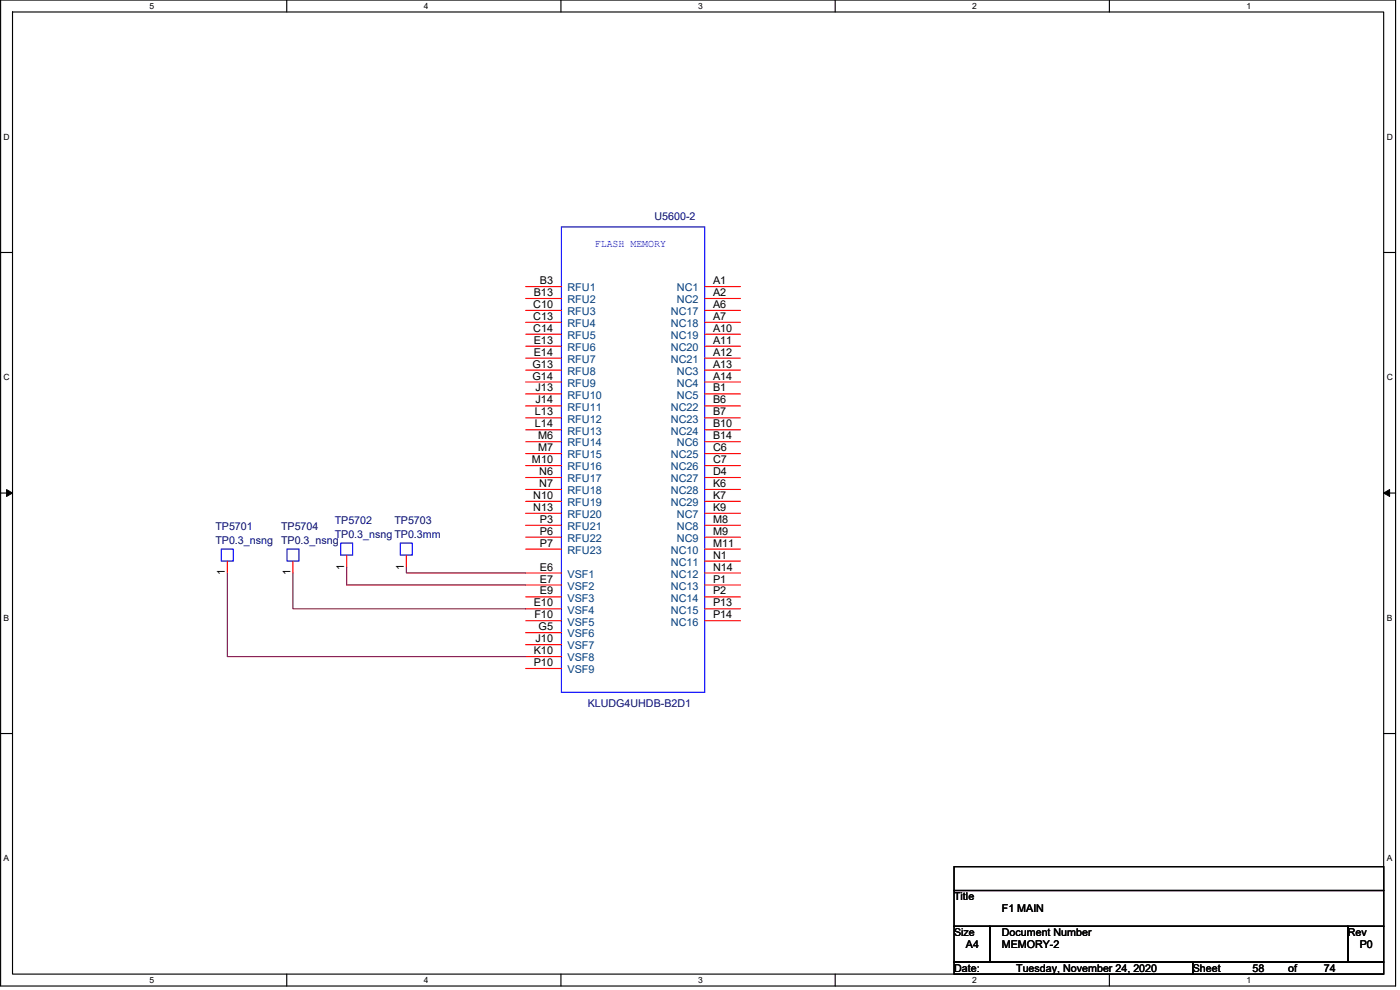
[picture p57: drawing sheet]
<svg xmlns="http://www.w3.org/2000/svg" width="420mm" height="297mm" viewBox="0 0 420 297" stroke-linecap="round" stroke-linejoin="round" font-family="sans-serif">
<defs><g id="words">
<g font-size="3.2" fill="#000080">
<text x="196.4" y="65.9">U5600-2</text>
<text x="64.6" y="159">TP5701</text>
<text x="84.3" y="159">TP5704</text>
<text x="100.4" y="157.2">TP5702</text>
<text x="100.4" y="161.5">TP0.3_nsng TP0.3mm</text>
<text x="118.4" y="157.2">TP5703</text>
<text x="64.6" y="163.3">TP0.3_nsng</text>
<text x="84.3" y="163.3">TP0.3_nsng</text>
<text x="176.4" y="212">KLUDG4UHDB-B2D1</text>
</g>
<text font-size="3.2" fill="#00f" x="178.5" y="74.2">FLASH MEMORY</text>
<g font-size="3.2">
<text x="160.2" y="88.8">B13</text>
<text x="162" y="85.2">B3</text>
<text x="214" y="85.2">A1</text>
<text x="214" y="88.8">A2</text>
<text x="160" y="92.4">C10</text>
<text x="160" y="96">C13</text>
<text x="214" y="92.4">A6</text>
<text x="214" y="96">A7</text>
<text x="160" y="99.5">C14</text>
<text x="214" y="99.5">A10</text>
<text x="160.2" y="103.1">E13</text>
<text x="160.2" y="106.7">E14</text>
<text x="214" y="103.1">A11</text>
<text x="214" y="106.7">A12</text>
<text x="159.8" y="110.3">G13</text>
<text x="159.8" y="113.9">G14</text>
<text x="214" y="110.3">A13</text>
<text x="214" y="113.9">A14</text>
<text x="160.7" y="117.5">J13</text>
<text x="214" y="117.5">B1</text>
<text x="160.5" y="124.6">L13</text>
<text x="160.7" y="121.1">J14</text>
<text x="214" y="121.1">B6</text>
<text x="214" y="124.6">B7</text>
<text x="160.5" y="128.2">L14</text>
<text x="161.5" y="131.8">M6</text>
<text x="214" y="128.2">B10</text>
<text x="214" y="131.8">B14</text>
<text x="161.5" y="135.4">M7</text>
<text x="214" y="135.4">C6</text>
<text x="159.6" y="139">M10</text>
<text x="161.8" y="142.5">N6</text>
<text x="214" y="139">C7</text>
<text x="214" y="142.5">D4</text>
<text x="160" y="149.7">N10</text>
<text x="161.8" y="146.1">N7</text>
<text x="214" y="146.1">K6</text>
<text x="214" y="149.7">K7</text>
<text x="160" y="153.3">N13</text>
<text x="214" y="153.3">K9</text>
<text x="162" y="156.9">P3</text>
<text x="162" y="160.4">P6</text>
<text x="214" y="156.9">M8</text>
<text x="214" y="160.4">M9</text>
<text x="162" y="164">P7</text>
<text x="214" y="164">M11</text>
<text x="214" y="167.6">N1</text>
<text x="67.5" y="172.7" transform="rotate(-90 67.5 172.7)">1</text>
<text x="87.2" y="172.7" transform="rotate(-90 87.2 172.7)">1</text>
<text x="103.3" y="170.9" transform="rotate(-90 103.3 170.9)">1</text>
<text x="121.2" y="170.9" transform="rotate(-90 121.2 170.9)">1</text>
<text x="162" y="171.2">E6</text>
<text x="214" y="171.2">N14</text>
<text x="162" y="174.8">E7</text>
<text x="162" y="178.4">E9</text>
<text x="214" y="174.8">P1</text>
<text x="214" y="178.4">P2</text>
<text x="160.2" y="181.9">E10</text>
<text x="160.4" y="185.5">F10</text>
<text x="214" y="181.9">P13</text>
<text x="214" y="185.5">P14</text>
<text x="161.6" y="189.1">G5</text>
<text x="160.2" y="196.3">K10</text>
<text x="160.7" y="192.7">J10</text>
<text x="160.2" y="199.8">P10</text>
<text x="286.3" y="270.1">Title</text>
<text x="300.7" y="273.6">F1 MAIN</text>
<text x="286.3" y="280.8">Size</text>
<text x="300.7" y="280.8">Document Number</text>
<text x="404.5" y="280.8">Rev</text>
<text x="289.9" y="284.4">A4</text>
<text x="300.7" y="284.4">MEMORY-2</text>
<text x="408.1" y="284.4">P0</text>
<text x="286.3" y="291.5">Date:</text>
<text x="305" y="291.5">Tuesday, November 24, 2020</text>
<text x="358" y="291.5">Sheet</text>
<text x="375.9" y="291.5">58</text>
<text x="386.6" y="291.5">of</text>
<text x="397.3" y="291.5">74</text>
</g>
<g font-size="3.2" fill="#004080">
<text x="170.3" y="87.4">RFU1</text>
<text x="203.2" y="87.4">NC1</text>
<text x="170.3" y="91">RFU2</text>
<text x="170.3" y="94.6">RFU3</text>
<text x="201.3" y="94.6">NC17</text>
<text x="203.2" y="91">NC2</text>
<text x="170.3" y="98.1">RFU4</text>
<text x="170.3" y="101.7">RFU5</text>
<text x="201.3" y="98.1">NC18</text>
<text x="201.3" y="101.7">NC19</text>
<text x="170.3" y="105.3">RFU6</text>
<text x="201.3" y="105.3">NC20</text>
<text x="170.3" y="108.9">RFU7</text>
<text x="170.3" y="112.5">RFU8</text>
<text x="201.3" y="108.9">NC21</text>
<text x="203.2" y="112.5">NC3</text>
<text x="170.3" y="116.1">RFU9</text>
<text x="170.3" y="119.6">RFU10</text>
<text x="203.2" y="116.1">NC4</text>
<text x="203.2" y="119.6">NC5</text>
<text x="170.3" y="123.2">RFU11</text>
<text x="201.3" y="123.2">NC22</text>
<text x="170.3" y="126.8">RFU12</text>
<text x="170.3" y="130.4">RFU13</text>
<text x="201.3" y="126.8">NC23</text>
<text x="201.3" y="130.4">NC24</text>
<text x="170.3" y="134">RFU14</text>
<text x="170.3" y="137.5">RFU15</text>
<text x="201.3" y="137.5">NC25</text>
<text x="203.2" y="134">NC6</text>
<text x="170.3" y="141.1">RFU16</text>
<text x="201.3" y="141.1">NC26</text>
<text x="170.3" y="144.7">RFU17</text>
<text x="170.3" y="148.3">RFU18</text>
<text x="201.3" y="144.7">NC27</text>
<text x="201.3" y="148.3">NC28</text>
<text x="170.3" y="151.9">RFU19</text>
<text x="170.3" y="155.4">RFU20</text>
<text x="201.3" y="151.9">NC29</text>
<text x="203.2" y="155.4">NC7</text>
<text x="170.3" y="159">RFU21</text>
<text x="203.2" y="159">NC8</text>
<text x="170.3" y="162.6">RFU22</text>
<text x="170.3" y="166.2">RFU23</text>
<text x="201.3" y="166.2">NC10</text>
<text x="203.2" y="162.6">NC9</text>
<text x="170.3" y="173.4">VSF1</text>
<text x="201.3" y="169.8">NC11</text>
<text x="201.3" y="173.4">NC12</text>
<text x="170.3" y="177">VSF2</text>
<text x="201.3" y="177">NC13</text>
<text x="170.3" y="180.5">VSF3</text>
<text x="170.3" y="184.1">VSF4</text>
<text x="201.3" y="180.5">NC14</text>
<text x="201.3" y="184.1">NC15</text>
<text x="170.3" y="187.7">VSF5</text>
<text x="170.3" y="191.3">VSF6</text>
<text x="201.3" y="187.7">NC16</text>
<text x="170.3" y="194.9">VSF7</text>
<text x="170.3" y="198.4">VSF8</text>
<text x="170.3" y="202">VSF9</text>
</g>
<g font-size="2.6">
<text x="44.9" y="2.7">5</text>
<text x="127.2" y="2.7">4</text>
<text x="209.5" y="2.7">3</text>
<text x="291.8" y="2.7">2</text>
<text x="374.1" y="2.7">1</text>
<text x="1.1" y="41.9">D</text>
<text x="416.2" y="41.9">D</text>
<text x="1.1" y="114.1">C</text>
<text x="416.2" y="114.1">C</text>
<text x="1.1" y="186.3">B</text>
<text x="416.2" y="186.3">B</text>
<text x="1.1" y="258.4">A</text>
<text x="416.2" y="258.4">A</text>
<text x="44.9" y="294.9">5</text>
<text x="127.2" y="294.9">4</text>
<text x="209.5" y="294.9">3</text>
<text x="291.8" y="294.9">2</text>
<text x="374.1" y="294.9">1</text>
</g>
</g></defs>
<path d="M.2 0h418.6v295.8h-418.6zM3.8 3.6h411.5v288.7h-411.5z" fill="none" stroke="#000" stroke-width=".34"/>
<g fill="#fff">
<path d="M44.9 .4h1.4v2.8h-1.4z"/>
<path d="M44.9 292.7h1.4v2.8h-1.4z"/>
</g>
<path d="M86.1 0v3.6M86.1 292.3v3.5" fill="none" stroke="#000" stroke-width=".34"/>
<g fill="#fff">
<path d="M127.2 .4h1.4v2.8h-1.4z"/>
<path d="M127.2 292.7h1.4v2.8h-1.4z"/>
</g>
<path d="M168.3 0v3.6M168.3 292.3v3.5" fill="none" stroke="#000" stroke-width=".34"/>
<g fill="#fff">
<path d="M209.5 .4h1.4v2.8h-1.4z"/>
<path d="M209.5 292.7h1.4v2.8h-1.4z"/>
</g>
<path d="M250.6 0v3.6M250.6 292.3v3.5" fill="none" stroke="#000" stroke-width=".34"/>
<g fill="#fff">
<path d="M291.8 .4h1.4v2.8h-1.4z"/>
<path d="M291.8 292.7h1.4v2.8h-1.4z"/>
</g>
<path d="M332.9 0v3.6M332.9 292.3v3.5" fill="none" stroke="#000" stroke-width=".34"/>
<g fill="#fff">
<path d="M374.1 .4h1.4v2.8h-1.4z"/>
<path d="M374.1 292.7h1.4v2.8h-1.4z"/>
<path d="M1.1 39.7h1.8v2.8h-1.8z"/>
<path d="M416.2 39.7h1.8v2.8h-1.8z"/>
<path d="M1.1 111.8h1.8v2.9h-1.8z"/>
<path d="M416.2 111.8h1.8v2.9h-1.8z"/>
</g>
<path d="M.2 75.8h3.6M415.3 75.8h3.5" fill="none" stroke="#000" stroke-width=".34"/>
<g fill="#fff">
<path d="M1.1 184h1.7v2.8h-1.7z"/>
<path d="M416.2 184h1.7v2.8h-1.7z"/>
</g>
<path d="M.2 147.9h3.6M415.3 147.9h3.5" fill="none" stroke="#000" stroke-width=".34"/>
<path d="M2 146.9l1.8 1-1.8 1zM415.3 147.9l1.7-1v2z" fill="#000" stroke="#000" stroke-width=".3"/>
<g fill="#fff">
<path d="M1.1 256.2h1.7v2.8h-1.7z"/>
<path d="M416.1 256.2h1.8v2.8h-1.8z"/>
</g>
<path d="M.2 220.1h3.6M415.3 220.1h3.5M286.3 277.9h10.8v10.8h-10.8zM286.3 260h129v7.2h-129zM286.3 267.2h129v10.7h-129zM297.1 277.9h107.4v10.8h-107.4zM404.5 277.9h10.8v10.8h-10.8zM286.3 288.7h71.7v3.6h-71.7zM358 288.7h57.3v3.6h-57.3z" fill="none" stroke="#000" stroke-width=".34"/>
<path d="M168.5 68.1h43v139.6h-43zM66.4 164.8h3.6v3.5h-3.6zM86.1 164.8h3.6v3.5h-3.6zM102.2 163h3.6v3.6h-3.6zM120.2 163h3.5v3.6h-3.5z" fill="none" stroke="#00f" stroke-width=".34"/>
<g fill="none" stroke="#f00" stroke-width=".34">
<path d="M157.8 86h10.7M157.8 89.6h10.7M157.8 93.1h10.7M157.8 96.7h10.7M211.5 86h10.7M211.5 89.6h10.7M211.5 93.1h10.7M211.5 96.7h10.7M157.8 100.3h10.7M157.8 103.9h10.7M157.8 107.5h10.7M157.8 111h10.7"/>
<path d="M157.8 114.6h10.7M157.8 118.2h10.7M211.5 111h10.7M211.5 114.6h10.7M211.5 118.2h10.7M211.5 100.3h10.7M211.5 103.9h10.7M211.5 107.5h10.7M157.8 121.8h10.7M157.8 125.4h10.7M157.8 128.9h10.7M157.8 132.5h10.7"/>
<path d="M157.8 136.1h10.7M157.8 139.7h10.7M211.5 132.5h10.7M211.5 121.8h10.7M211.5 125.4h10.7M211.5 128.9h10.7M211.5 136.1h10.7M211.5 139.7h10.7M157.8 143.3h10.7M157.8 146.9h10.7M157.8 150.4h10.7M157.8 154h10.7"/>
<path d="M157.8 157.6h10.7M211.5 154h10.7M211.5 157.6h10.7M211.5 143.3h10.7M211.5 146.9h10.7M211.5 150.4h10.7M68.2 168.3v3.6M87.9 168.3v3.6M104 166.6v3.5M122 166.6v3.5M157.8 161.2h10.7M157.8 164.8h10.7"/>
<path d="M157.8 171.9h10.7M157.8 175.5h10.7M157.8 179.1h10.7M211.5 161.2h10.7M211.5 164.8h10.7M211.5 168.3h10.7M211.5 171.9h10.7M211.5 175.5h10.7M211.5 179.1h10.7M157.8 182.7h10.7M157.8 186.2h10.7M157.8 189.8h10.7"/>
<path d="M157.8 193.4h10.7M157.8 197h10.7M211.5 182.7h10.7M211.5 186.2h10.7M157.8 200.6h10.7"/>
</g>
<path d="M68.2 171.9v25.1h89.6M87.9 171.9v10.8h69.9M104 170.1v5.4h53.8M122 170.1v1.8h35.8" fill="none" stroke="#800040" stroke-width=".34"/>
<use href="#words"/>
</svg>
